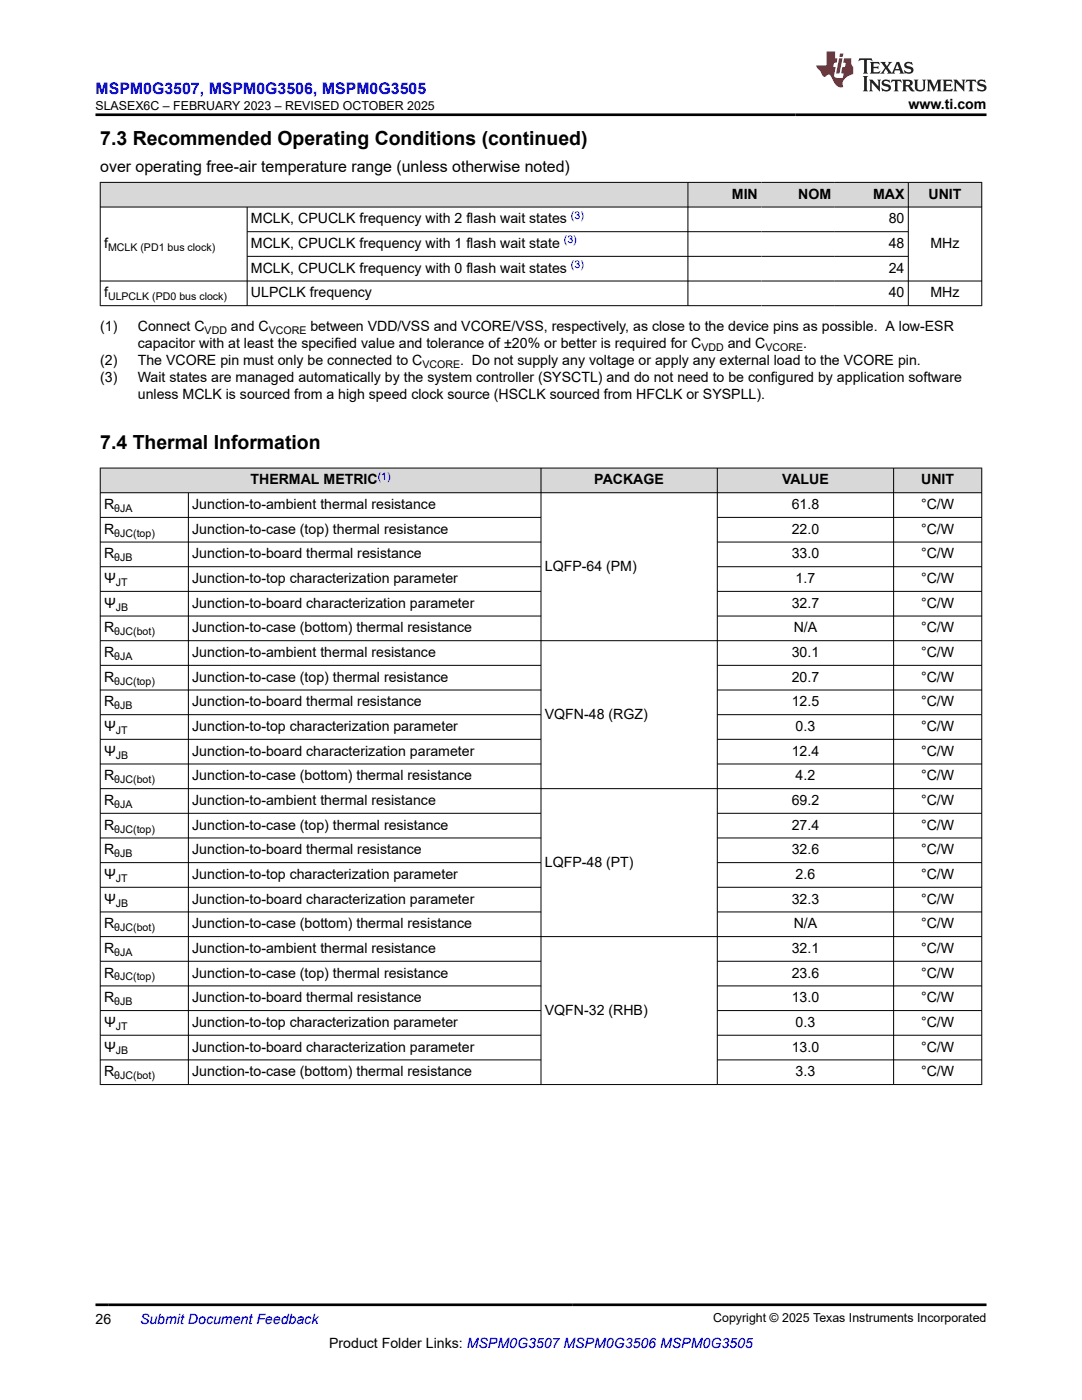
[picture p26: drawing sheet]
<svg xmlns="http://www.w3.org/2000/svg" width="216mm" height="279mm" viewBox="0 0 216 279" stroke-linecap="round" stroke-linejoin="round" font-family="sans-serif">
<defs><g id="words">
<g font-size="3.9">
<text x="20" y="28.8">7.3 Recommended Operating Conditions (continued)</text>
<text x="20" y="89.7">7.4 Thermal Information</text>
</g>
<text font-size="3.2" fill="#00f" x="19.1" y="18.7">MSPM0G3507, MSPM0G3506, MSPM0G3505</text>
<text font-size="3.2" x="20" y="34.3">over operating free-air temperature range (unless otherwise noted)</text>
<g font-size="2.8">
<text x="181.3" y="21.8">www.ti.com</text>
<text x="146" y="39.7">MIN</text>
<text x="159.3" y="39.7">NOM</text>
<text x="174.2" y="39.7">MAX</text>
<text x="185.3" y="39.7">UNIT</text>
<text x="50.1" y="44.6">MCLK, CPUCLK frequency with 2 flash wait states</text>
<text x="177.3" y="44.6">80</text>
<text x="20.8" y="49.5">f</text>
<text x="50.1" y="49.5">MCLK, CPUCLK frequency with 1 flash wait state</text>
<text x="177.3" y="49.5">48</text>
<text x="185.7" y="49.5">MHz</text>
<text x="20.8" y="59.4">f</text>
<text x="50.1" y="54.4">MCLK, CPUCLK frequency with 0 flash wait states</text>
<text x="50.1" y="59.4">ULPCLK frequency</text>
<text x="177.3" y="54.4">24</text>
<text x="177.3" y="59.4">40</text>
<text x="185.7" y="59.4">MHz</text>
<text x="20" y="66.2">(1)</text>
<text x="27.5" y="66.2">Connect C</text>
<text x="27.5" y="69.5">capacitor with at least the specified value and tolerance of ±20% or better is required for C</text>
<text x="46.1" y="66.2">and C</text>
<text x="61.9" y="66.2">between VDD/VSS and VCORE/VSS, respectively, as close to the device pins as possible. A low-ESR</text>
<text x="145.2" y="69.5">and C</text>
<text x="160.3" y="69.5">.</text>
<text x="20" y="72.9">(2)</text>
<text x="20" y="76.3">(3)</text>
<text x="27.5" y="76.3">Wait states are managed automatically by the system controller (SYSCTL) and do not need to be configured by application software</text>
<text x="27.5" y="72.9">The VCORE pin must only be connected to C</text>
<text x="91.8" y="72.9">. Do not supply any voltage or apply any external load to the VCORE pin.</text>
<text x="27.5" y="79.7">unless MCLK is sourced from a high speed clock source (HSCLK sourced from HFCLK or SYSPLL).</text>
<text x="20.8" y="101.6">R</text>
<text x="38.4" y="101.6">Junction-to-ambient thermal resistance</text>
<text x="50" y="96.7">THERMAL METRIC</text>
<text x="118.6" y="96.7">PACKAGE</text>
<text x="156" y="96.7">VALUE</text>
<text x="158" y="101.6">61.8</text>
<text x="183.8" y="101.6">°C/W</text>
<text x="183.8" y="96.7">UNIT</text>
<text x="20.8" y="106.5">R</text>
<text x="38.4" y="106.5">Junction-to-case (top) thermal resistance</text>
<text x="158" y="106.5">22.0</text>
<text x="183.8" y="106.5">°C/W</text>
<text x="20.8" y="111.5">R</text>
<text x="38.4" y="111.5">Junction-to-board thermal resistance</text>
<text x="108.7" y="113.9">LQFP-64 (PM)</text>
<text x="158" y="111.5">33.0</text>
<text x="183.8" y="111.5">°C/W</text>
<text x="20.8" y="116.4">Ψ</text>
<text x="38.4" y="116.4">Junction-to-top characterization parameter</text>
<text x="158.8" y="116.4">1.7</text>
<text x="183.8" y="116.4">°C/W</text>
<text x="20.8" y="121.3">Ψ</text>
<text x="38.4" y="121.3">Junction-to-board characterization parameter</text>
<text x="158" y="121.3">32.7</text>
<text x="183.8" y="121.3">°C/W</text>
<text x="20.8" y="126.2">R</text>
<text x="20.8" y="131.1">R</text>
<text x="38.4" y="126.2">Junction-to-case (bottom) thermal resistance</text>
<text x="38.4" y="131.1">Junction-to-ambient thermal resistance</text>
<text x="158" y="131.1">30.1</text>
<text x="158.4" y="126.2">N/A</text>
<text x="183.8" y="126.2">°C/W</text>
<text x="183.8" y="131.1">°C/W</text>
<text x="20.8" y="136.1">R</text>
<text x="38.4" y="136.1">Junction-to-case (top) thermal resistance</text>
<text x="158" y="136.1">20.7</text>
<text x="183.8" y="136.1">°C/W</text>
<text x="20.8" y="141">R</text>
<text x="38.4" y="141">Junction-to-board thermal resistance</text>
<text x="108.7" y="143.4">VQFN-48 (RGZ)</text>
<text x="158" y="141">12.5</text>
<text x="183.8" y="141">°C/W</text>
<text x="20.8" y="145.9">Ψ</text>
<text x="38.4" y="145.9">Junction-to-top characterization parameter</text>
<text x="158.8" y="145.9">0.3</text>
<text x="183.8" y="145.9">°C/W</text>
<text x="20.8" y="150.8">Ψ</text>
<text x="20.8" y="155.7">R</text>
<text x="38.4" y="150.8">Junction-to-board characterization parameter</text>
<text x="38.4" y="155.7">Junction-to-case (bottom) thermal resistance</text>
<text x="158" y="150.8">12.4</text>
<text x="158.8" y="155.7">4.2</text>
<text x="183.8" y="150.8">°C/W</text>
<text x="183.8" y="155.7">°C/W</text>
<text x="20.8" y="160.7">R</text>
<text x="38.4" y="160.7">Junction-to-ambient thermal resistance</text>
<text x="158" y="160.7">69.2</text>
<text x="183.8" y="160.7">°C/W</text>
<text x="20.8" y="165.6">R</text>
<text x="38.4" y="165.6">Junction-to-case (top) thermal resistance</text>
<text x="158" y="165.6">27.4</text>
<text x="183.8" y="165.6">°C/W</text>
<text x="20.8" y="170.5">R</text>
<text x="38.4" y="170.5">Junction-to-board thermal resistance</text>
<text x="108.7" y="173">LQFP-48 (PT)</text>
<text x="158" y="170.5">32.6</text>
<text x="183.8" y="170.5">°C/W</text>
<text x="20.8" y="175.4">Ψ</text>
<text x="38.4" y="175.4">Junction-to-top characterization parameter</text>
<text x="158.8" y="175.4">2.6</text>
<text x="183.8" y="175.4">°C/W</text>
<text x="20.8" y="180.4">Ψ</text>
<text x="20.8" y="185.3">R</text>
<text x="38.4" y="180.4">Junction-to-board characterization parameter</text>
<text x="38.4" y="185.3">Junction-to-case (bottom) thermal resistance</text>
<text x="158" y="180.4">32.3</text>
<text x="158.4" y="185.3">N/A</text>
<text x="183.8" y="180.4">°C/W</text>
<text x="183.8" y="185.3">°C/W</text>
<text x="20.8" y="190.2">R</text>
<text x="38.4" y="190.2">Junction-to-ambient thermal resistance</text>
<text x="158" y="190.2">32.1</text>
<text x="183.8" y="190.2">°C/W</text>
<text x="20.8" y="195.1">R</text>
<text x="38.4" y="195.1">Junction-to-case (top) thermal resistance</text>
<text x="158" y="195.1">23.6</text>
<text x="183.8" y="195.1">°C/W</text>
<text x="20.8" y="200">R</text>
<text x="38.4" y="200">Junction-to-board thermal resistance</text>
<text x="108.7" y="202.5">VQFN-32 (RHB)</text>
<text x="158" y="200">13.0</text>
<text x="183.8" y="200">°C/W</text>
<text x="20.8" y="205">Ψ</text>
<text x="20.8" y="209.9">Ψ</text>
<text x="38.4" y="205">Junction-to-top characterization parameter</text>
<text x="38.4" y="209.9">Junction-to-board characterization parameter</text>
<text x="158" y="209.9">13.0</text>
<text x="158.8" y="205">0.3</text>
<text x="183.8" y="205">°C/W</text>
<text x="183.8" y="209.9">°C/W</text>
<text x="20.8" y="214.8">R</text>
<text x="38.4" y="214.8">Junction-to-case (bottom) thermal resistance</text>
<text x="158.8" y="214.8">3.3</text>
<text x="183.8" y="214.8">°C/W</text>
<text x="19.1" y="264.2">26</text>
<text x="65.7" y="269">Product Folder Links: MSPM0G3507 MSPM0G3506 MSPM0G3505</text>
</g>
<text font-size="2.8" fill="#00f" x="27.9" y="264.2">Submit Document Feedback</text>
<g font-size="2.5">
<text x="19.1" y="21.9">SLASEX6C – FEBRUARY 2023 – REVISED OCTOBER 2025</text>
<text x="142.3" y="263.9">Copyright © 2025 Texas Instruments Incorporated</text>
</g>
<g font-size="2.1" fill="#00f">
<text x="113.9" y="43.7">(3)</text>
<text x="112.5" y="48.6">(3)</text>
<text x="113.9" y="53.5">(3)</text>
<text x="75.4" y="95.7">(1)</text>
</g>
<g font-size="2.1">
<text x="21.6" y="50.1">MCLK (PD1 bus clock)</text>
<text x="21.6" y="59.9">ULPCLK (PD0 bus clock)</text>
<text x="40.8" y="66.7">VDD</text>
<text x="53.6" y="66.7">VCORE</text>
<text x="140" y="70.1">VDD</text>
<text x="152.7" y="70.1">VCORE</text>
<text x="84.3" y="73.5">VCORE</text>
<text x="22.8" y="102.2">θJA</text>
<text x="22.8" y="107.1">θJC(top)</text>
<text x="22.8" y="112">θJB</text>
<text x="23.1" y="116.9">JT</text>
<text x="23.1" y="121.9">JB</text>
<text x="22.8" y="126.8">θJC(bot)</text>
<text x="22.8" y="131.7">θJA</text>
<text x="22.8" y="136.6">θJC(top)</text>
<text x="22.8" y="141.5">θJB</text>
<text x="23.1" y="146.5">JT</text>
<text x="23.1" y="151.4">JB</text>
<text x="22.8" y="156.3">θJC(bot)</text>
<text x="22.8" y="161.2">θJA</text>
<text x="22.8" y="166.2">θJC(top)</text>
<text x="22.8" y="171.1">θJB</text>
<text x="23.1" y="176">JT</text>
<text x="22.8" y="185.8">θJC(bot)</text>
<text x="23.1" y="180.9">JB</text>
<text x="22.8" y="190.8">θJA</text>
<text x="22.8" y="195.7">θJC(top)</text>
<text x="22.8" y="200.6">θJB</text>
<text x="23.1" y="205.5">JT</text>
<text x="22.8" y="215.4">θJC(bot)</text>
<text x="23.1" y="210.4">JB</text>
</g>
</g></defs>
<g fill="#d8d8d8">
<path d="M20 36.4h175.9v4.9h-175.9z" fill-rule="evenodd"/>
<path d="M20.1 36.5h117.1v4.8h-117.1z" fill-rule="evenodd"/>
<path d="M137.3 36.5h14.6v4.8h-14.6z" fill-rule="evenodd"/>
<path d="M151.9 36.5h14.7v4.8h-14.7z" fill-rule="evenodd"/>
<path d="M166.6 36.5h14.6v4.8h-14.6z" fill-rule="evenodd"/>
<path d="M181.3 36.5h14.5v4.8h-14.5z" fill-rule="evenodd"/>
</g>
<path d="M19.9 36.4h176.1M20 36.3v24.8M137.3 36.3v24.8M181.2 36.3v24.8M195.9 36.3v24.8M19.9 41.3h176.1M19.9 56.1h176.1M49.3 41.3v19.8M49.3 46.2h132M49.3 51.2h132M19.9 61h176.1" fill="none" stroke="#000" stroke-width=".2"/>
<g fill="#d8d8d8">
<path d="M20 93.4h175.9v4.9h-175.9z" fill-rule="evenodd"/>
<path d="M20.1 93.5h87.8v4.8h-87.8z" fill-rule="evenodd"/>
<path d="M108 93.5h35.1v4.8h-35.1z" fill-rule="evenodd"/>
<path d="M143.2 93.5h35v4.8h-35z" fill-rule="evenodd"/>
<path d="M178.4 93.5h17.4v4.8h-17.4z" fill-rule="evenodd"/>
</g>
<g fill="none" stroke="#000" stroke-width=".2">
<path d="M19.9 93.4h176.1M19.9 98.3h176.1M20 93.4v123.1M37.6 98.3v118.2M108 93.4v123.1M143.1 93.4v123.1M178.3 93.4v123.1M195.9 93.4v123.1M19.9 103.3h88.1M19.9 108.2h88.1M19.9 113.1h88.1M19.9 118h88.1"/>
<path d="M143.1 103.3h52.9M143.1 108.2h52.9M143.1 113.1h52.9M143.1 118h52.9M19.9 127.9h176.1M19.9 122.9h88.1M19.9 132.8h88.1M19.9 137.7h88.1M143.1 122.9h52.9M143.1 132.8h52.9M143.1 137.7h52.9M19.9 157.4h176.1"/>
<path d="M19.9 142.6h88.1M19.9 147.5h88.1M19.9 152.5h88.1M143.1 142.6h52.9M143.1 147.5h52.9M143.1 152.5h52.9M19.9 162.3h88.1M19.9 167.2h88.1M19.9 172.2h88.1M19.9 177.1h88.1M143.1 162.3h52.9M143.1 167.2h52.9"/>
<path d="M143.1 172.2h52.9M143.1 177.1h52.9M19.9 186.9h176.1M19.9 182h88.1M19.9 191.8h88.1M19.9 196.8h88.1M143.1 182h52.9M143.1 191.8h52.9M143.1 196.8h52.9M19.9 216.4h176.1M19.9 201.7h88.1M19.9 206.6h88.1"/>
<path d="M19.9 211.5h88.1M143.1 201.7h52.9M143.1 206.6h52.9M143.1 211.5h52.9"/>
</g>
<path d="M171.5 11.6l-.2 .6 .5-.2h.6v.1v2.2l-.2 .4h1l-.2-.4v-2.2v-.1h.5l.6 .2-.2-.6zM173.6 12.4l.2 .3v1.6l-.2 .4h1.9l.1-.6a1.08 1.08 0 0 1-1.3 .2v-.7h.6l.4 .2v-.7l-.4 .2h-.6v-.5l.2-.2a1 1 0 0 1 1 .3l-.1-.5zM175.7 12.4l.9 1.1-1 1.2h.9l-.2-.2 .5-.8 .4 .8-.2 .2h1.6l-.2-.2 .2-.5h.9l.1 .5-.1 .2h.9l-.2-.4-.8-1.9h-.5l-.9 2.1-.9-1.1 .9-1h-.8l.2 .2-.4 .6-.4-.6 .2-.2zM179 12.8l.4 1h-.7zM180.7 12.5a.65 .65 0 0 0-.2 .7 .65 .65 0 0 0 .6 .5l.6 .1 .1 .3a.79 .79 0 0 1-.7 .4 .79 .79 0 0 1-.7-.5l.1 .7 .2-.1a.93 .93 0 0 0 1.1 0 .93 .93 0 0 0 .4-.9 1.46 1.46 0 0 0-1.2-.6l-.1-.3a1.09 1.09 0 0 1 1.2 .2l-.2-.6-.1 .1-.5-.2zM172.2 15.2l.2 .4v2.2l-.2 .4h1l-.2-.4v-2.2l.2-.4zM173.4 15.9l.2 .4v1.5l-.2 .4h.8l-.3-.4 .1-1.3 1.6 1.8v-2l.2-.4h-.7l.1 .2 .1 1.1-1.2-1.3zM176.2 16a.65 .65 0 0 0-.2 .8 .65 .65 0 0 0 .6 .4l.6 .2 .1 .2a.79 .79 0 0 1-.7 .4 .79 .79 0 0 1-.7-.5l.1 .7 .2-.1a.93 .93 0 0 0 1.1 .1 .93 .93 0 0 0 .4-1 1.46 1.46 0 0 0-1.2-.5l-.1-.4a1.09 1.09 0 0 1 1.2 .2l-.1-.6-.2 .1-.5-.1zM177.9 15.9l-.1 .6a.63 .63 0 0 1 .8-.3v1.6l-.3 .4h1l-.2-.4v-1.6a.66 .66 0 0 1 .8 .3l-.1-.6zM180 15.9l.2 .4v1.5l-.2 .4h1l-.2-.2-.1-.7h.5l.1 .2a.79 .79 0 0 0 1.2 .6l-1-.9a.61 .61 0 0 0 .6-.6 .61 .61 0 0 0-.5-.7zM180.8 16.2h.1a.47 .47 0 0 1 .5 .1 .47 .47 0 0 1 .1 .5l-.1 .1-.7 .1zM182.3 15.9l.2 .2a2.27 2.27 0 0 0 .4 2 1.04 1.04 0 0 0 1.7-.7v-1.3l.2-.2h-.8l.2 .4v1.1a.6 .6 0 0 1-.6 .6 .6 .6 0 0 1-.6-.6v-1.1l.3-.4zM184.9 15.9l.2 .4v1.5l-.2 .4h.8l-.3-.4v-1.4l.9 1.9 .9-1.9v1.4l-.3 .4h1l-.2-.4v-1.5l.2-.4h-.8l-.7 1.5-.6-1.5zM188.1 15.9l.2 .4v1.5l-.2 .4h1.9l.1-.6a1.09 1.09 0 0 1-1.3 .2v-.7h.6l.4 .2v-.6l-.4 .2h-.6v-.6l.2-.1a1.01 1.01 0 0 1 1 .3l-.1-.6zM190.2 15.9l.3 .4v1.5l-.3 .4h.8l-.2-.4v-1.3l1.6 1.8v-2l.2-.4h-.7l.2 .2v1.1l-1.2-1.3zM192.8 15.9l-.1 .6a.63 .63 0 0 1 .8-.3v1.6l-.3 .4h1l-.2-.4v-1.6a.66 .66 0 0 1 .8 .3l-.1-.6zM195.2 16a.65 .65 0 0 0-.2 .8 .65 .65 0 0 0 .6 .4l.6 .2 .2 .2a.79 .79 0 0 1-.7 .4 .79 .79 0 0 1-.7-.5l.1 .7 .2-.1a.93 .93 0 0 0 1 .1 .93 .93 0 0 0 .5-1 1.46 1.46 0 0 0-1.3-.5v-.4a1.09 1.09 0 0 1 1.2 .2l-.2-.6-.2 .1-.5-.1z" fill="#231f20"/>
<path d="M164.9 10.3v2.7h-2l.1 .4 .8 1a.95 .95 0 0 0 1 .9 .59 .59 0 0 1 .5-.4 .59 .59 0 0 1 .5 .3l.4 .8a1.59 1.59 0 0 0 2.1 1.4 1.61 1.61 0 0 1 1-2.3l1-.3-.1-1.5a1.59 1.59 0 0 1-.3-1.7h-1.5l-.2 .9h.6l-.2 .9h-.5l-.2 .9v.3l.4 .1-.1 .9h-.7a.73 .73 0 0 1-1-.7l.3-1.5h-.5l.1-.9h.5l.2-.9h-.5v-1.3zM167.4 11.6l-.6 3.1h.7l.6-3.1zM167.6 10.7l-.1 .6h.7l.1-.6z" fill="#ed1c24"/>
<path d="M19.1 22.9h177.8M19.1 260.4h177.8" fill="none" stroke="#000" stroke-width=".53"/>
<use href="#words"/>
</svg>
